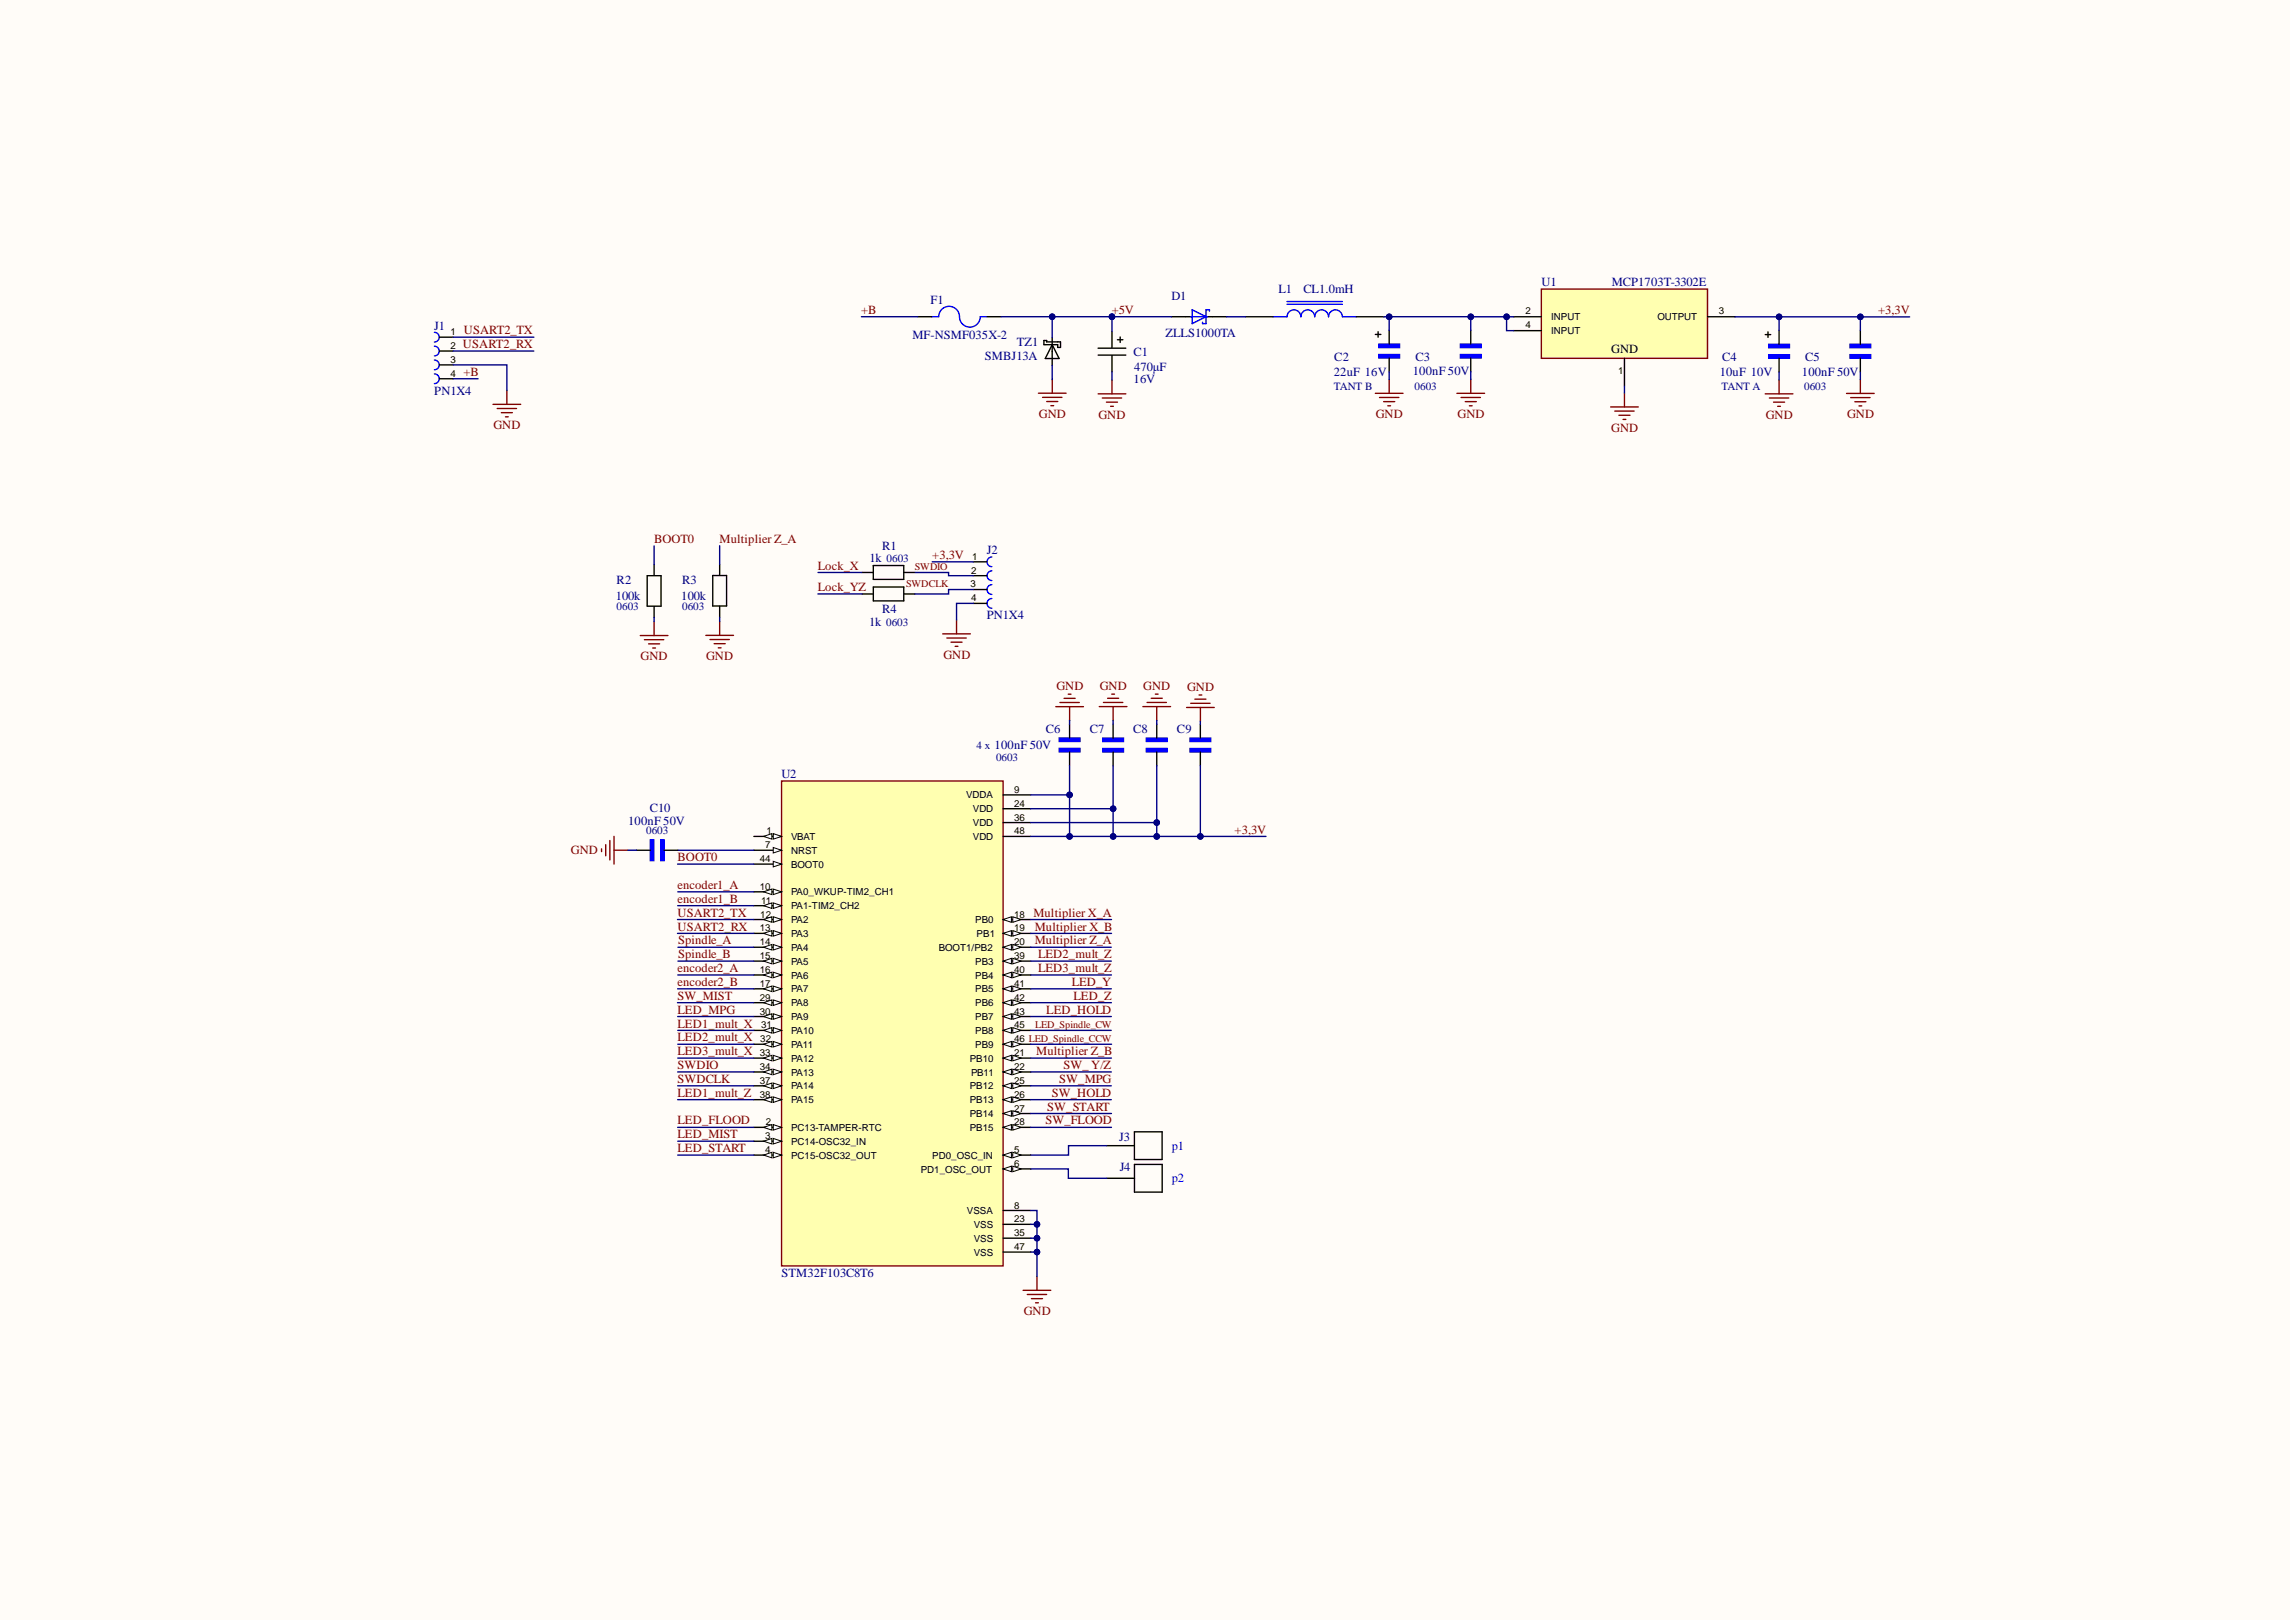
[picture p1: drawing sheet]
<svg xmlns="http://www.w3.org/2000/svg" width="420mm" height="297mm" viewBox="0 0 420 297" stroke-linecap="round" stroke-linejoin="round" font-family="sans-serif">
<defs><g id="words">
<g font-size="2.3" fill="#000080">
<text x="234.1" y="53.6">L1</text>
<text x="238.6" y="53.6">CL1.0mH</text>
<text x="282.2" y="52.4">U1</text>
<text x="295.1" y="52.3">MCP1703T-3302E</text>
<text x="170.4" y="55.6">F1</text>
<text x="214.5" y="54.9">D1</text>
<text x="79.5" y="60.3">J1</text>
<text x="167.1" y="62.1">MF-NSMF035X-2</text>
<text x="180.3" y="65.8">SMBJ13A</text>
<text x="186.2" y="63.3">TZ1</text>
<text x="207.5" y="65.2">C1</text>
<text x="213.4" y="61.6">ZLLS1000TA</text>
<text x="207.5" y="70.1">16V</text>
<text x="207.6" y="67.9">470μF</text>
<text x="244.2" y="68.8">22uF 16V</text>
<text x="244.3" y="66">C2</text>
<text x="258.7" y="68.7">100nF 50V</text>
<text x="259.2" y="66">C3</text>
<text x="314.8" y="68.8">10uF 10V</text>
<text x="315.3" y="66">C4</text>
<text x="329.9" y="68.8">100nF 50V</text>
<text x="330.5" y="66">C5</text>
<text x="79.5" y="72.3">PN1X4</text>
<text x="161.5" y="100.6">R1</text>
<text x="180.7" y="101.4">J2</text>
<text x="112.9" y="106.9">R2</text>
<text x="124.9" y="106.9">R3</text>
<text x="159.2" y="102.8">1k</text>
<text x="112.7" y="109.9">100k</text>
<text x="124.7" y="109.8">100k</text>
<text x="161.5" y="112.2">R4</text>
<text x="180.7" y="113.3">PN1X4</text>
<text x="159.1" y="114.5">1k</text>
<text x="191.5" y="134.1">C6</text>
<text x="199.5" y="134.1">C7</text>
<text x="207.4" y="134.1">C8</text>
<text x="215.5" y="134.1">C9</text>
<text x="143.1" y="142.4">U2</text>
<text x="119" y="148.7">C10</text>
<text x="115" y="150.9">100nF 50V</text>
<text x="204.9" y="208.8">J3</text>
<text x="205" y="214.3">J4</text>
<text x="143.1" y="233.7">STM32F103C8T6</text>
</g>
<g font-size="2.3" fill="#800000">
<text x="157.7" y="57.5">+B</text>
<text x="203.6" y="57.5">+5V</text>
<text x="343.8" y="57.5">+3,3V</text>
<text x="84.8" y="63.7">USART2_RX</text>
<text x="84.9" y="61.2">USART2_TX</text>
<text x="84.8" y="68.8">+B</text>
<text x="190.2" y="76.6">GND</text>
<text x="201.1" y="76.7">GND</text>
<text x="251.9" y="76.6">GND</text>
<text x="266.8" y="76.6">GND</text>
<text x="323.3" y="76.7">GND</text>
<text x="338.2" y="76.6">GND</text>
<text x="90.3" y="78.6">GND</text>
<text x="295" y="79">GND</text>
<text x="119.7" y="99.4">BOOT0</text>
<text x="131.7" y="99.4">Multiplier Z_A</text>
<text x="149.7" y="104.3">Lock_X</text>
<text x="170.7" y="102.3">+3,3V</text>
<text x="149.7" y="108.2">Lock_YZ</text>
<text x="117.3" y="120.9">GND</text>
<text x="129.3" y="120.9">GND</text>
<text x="172.7" y="120.6">GND</text>
<text x="193.4" y="126.3">GND</text>
<text x="201.4" y="126.3">GND</text>
<text x="209.3" y="126.3">GND</text>
<text x="217.3" y="126.4">GND</text>
<text x="226" y="152.6">+3,3V</text>
<text x="104.5" y="156.4">GND</text>
<text x="124" y="157.6">BOOT0</text>
<text x="124" y="162.7">encoder1_A</text>
<text x="124" y="165.2">encoder1_B</text>
<text x="124" y="167.8">USART2_TX</text>
<text x="189.2" y="167.8">Multiplier X_A</text>
<text x="124" y="170.3">USART2_RX</text>
<text x="124.1" y="172.8">Spindle_A</text>
<text x="189.4" y="170.3">Multiplier X_B</text>
<text x="189.4" y="172.8">Multiplier Z_A</text>
<text x="124" y="177.9">encoder2_A</text>
<text x="124.1" y="175.4">Spindle_B</text>
<text x="190" y="175.4">LED2_mult_Z</text>
<text x="190" y="177.9">LED3_mult_Z</text>
<text x="124" y="180.4">encoder2_B</text>
<text x="124" y="183">SW_MIST</text>
<text x="124" y="185.5">LED_MPG</text>
<text x="191.6" y="185.5">LED_HOLD</text>
<text x="196.2" y="180.4">LED_Y</text>
<text x="196.5" y="183">LED_Z</text>
<text x="124" y="188.1">LED1_mult_X</text>
<text x="124" y="190.6">LED2_mult_X</text>
<text x="124" y="195.7">SWDIO</text>
<text x="124" y="193.1">LED3_mult_X</text>
<text x="189.7" y="193.1">Multiplier Z_B</text>
<text x="194.7" y="195.7">SW_ Y/Z</text>
<text x="124" y="198.2">SWDCLK</text>
<text x="124" y="200.7">LED1_mult_Z</text>
<text x="191.7" y="203.3">SW_START</text>
<text x="192.6" y="200.7">SW_HOLD</text>
<text x="193.9" y="198.2">SW_MPG</text>
<text x="124" y="205.8">LED_FLOOD</text>
<text x="124" y="208.3">LED_MIST</text>
<text x="191.4" y="205.8">SW_FLOOD</text>
<text x="124" y="210.9">LED_START</text>
<text x="187.4" y="240.7">GND</text>
</g>
<text font-size="2.3" x="295" y="64.6">GND</text>
<g font-size="2.3" fill="#00f">
<text x="214.5" y="210.4">p1</text>
<text x="214.5" y="216.4">p2</text>
</g>
<g font-size="2" fill="#000080">
<text x="244.2" y="71.3">TANT B</text>
<text x="259" y="71.4">0603</text>
<text x="315.2" y="71.4">TANT A</text>
<text x="330.3" y="71.4">0603</text>
<text x="162.3" y="102.9">0603</text>
<text x="112.9" y="111.7">0603</text>
<text x="124.9" y="111.7">0603</text>
<text x="162.2" y="114.5">0603</text>
<text x="178.8" y="137.1">4 x 100nF 50V</text>
<text x="182.4" y="139.3">0603</text>
<text x="118.3" y="152.7">0603</text>
</g>
<g font-size="1.9" fill="#800000">
<text x="165.9" y="107.5">SWDCLK</text>
<text x="167.5" y="104.4">SWDIO</text>
<text x="189.5" y="188.2">LED_Spindle_CW</text>
</g>
<g font-size="1.8">
<text x="279.3" y="57.6">2</text>
<text x="284" y="58.6">INPUT</text>
<text x="303.4" y="58.6">OUTPUT</text>
<text x="314.7" y="57.6">3</text>
<text x="82.5" y="61.4">1</text>
<text x="82.5" y="63.9">2</text>
<text x="279.3" y="60.1">4</text>
<text x="284" y="61.1">INPUT</text>
<text x="82.5" y="66.4">3</text>
<text x="82.5" y="69">4</text>
<text x="296.3" y="68.5">1</text>
<text x="177.7" y="107.5">3</text>
<text x="177.8" y="105">2</text>
<text x="178" y="102.4">1</text>
<text x="177.8" y="110">4</text>
<text x="176.9" y="146.1">VDDA</text>
<text x="178.1" y="148.7">VDD</text>
<text x="185.6" y="145.1">9</text>
<text x="185.6" y="147.7">24</text>
<text x="140.1" y="155.3">7</text>
<text x="140.4" y="152.7">1</text>
<text x="144.8" y="153.7">VBAT</text>
<text x="178.1" y="151.2">VDD</text>
<text x="178.1" y="153.7">VDD</text>
<text x="185.6" y="150.2">36</text>
<text x="185.6" y="152.7">48</text>
<text x="139.1" y="157.8">44</text>
<text x="144.8" y="156.3">NRST</text>
<text x="144.8" y="158.8">BOOT0</text>
<text x="139.1" y="162.9">10</text>
<text x="139.2" y="167.9">12</text>
<text x="139.3" y="165.4">11</text>
<text x="144.8" y="163.9">PA0_WKUP-TIM2_CH1</text>
<text x="144.8" y="166.4">PA1-TIM2_CH2</text>
<text x="185.6" y="167.9">18</text>
<text x="139.1" y="170.5">13</text>
<text x="139.1" y="173">14</text>
<text x="144.8" y="169">PA2</text>
<text x="144.8" y="171.5">PA3</text>
<text x="178.5" y="169">PB0</text>
<text x="178.8" y="171.5">PB1</text>
<text x="185.6" y="170.5">19</text>
<text x="185.6" y="173">20</text>
<text x="139.1" y="175.5">15</text>
<text x="139.1" y="178.1">16</text>
<text x="144.8" y="174">PA4</text>
<text x="144.8" y="176.6">PA5</text>
<text x="144.8" y="179.1">PA6</text>
<text x="171.9" y="174">BOOT1/PB2</text>
<text x="178.5" y="176.6">PB3</text>
<text x="178.5" y="179.1">PB4</text>
<text x="185.6" y="175.5">39</text>
<text x="185.6" y="178.1">40</text>
<text x="139.1" y="180.6">17</text>
<text x="139.1" y="183.1">29</text>
<text x="139.1" y="185.7">30</text>
<text x="144.8" y="181.6">PA7</text>
<text x="144.8" y="184.2">PA8</text>
<text x="178.5" y="181.6">PB5</text>
<text x="178.5" y="184.2">PB6</text>
<text x="185.6" y="180.6">41</text>
<text x="185.6" y="183.1">42</text>
<text x="185.6" y="185.7">43</text>
<text x="139.2" y="190.8">32</text>
<text x="139.3" y="188.2">31</text>
<text x="144.8" y="186.7">PA9</text>
<text x="144.8" y="189.2">PA10</text>
<text x="144.8" y="191.8">PA11</text>
<text x="178.5" y="186.7">PB7</text>
<text x="178.5" y="189.2">PB8</text>
<text x="178.5" y="191.8">PB9</text>
<text x="185.6" y="188.2">45</text>
<text x="185.6" y="190.8">46 LED_Spindle_CCW</text>
<text x="139.1" y="193.3">33</text>
<text x="139.1" y="195.8">34</text>
<text x="144.8" y="194.3">PA12</text>
<text x="144.8" y="196.8">PA13</text>
<text x="177.5" y="194.3">PB10</text>
<text x="177.8" y="196.8">PB11</text>
<text x="185.6" y="193.3">21</text>
<text x="185.6" y="195.8">22</text>
<text x="139.1" y="198.4">37</text>
<text x="139.1" y="200.9">38</text>
<text x="144.8" y="199.4">PA14</text>
<text x="144.8" y="201.9">PA15</text>
<text x="177.5" y="199.4">PB12</text>
<text x="177.5" y="201.9">PB13</text>
<text x="185.6" y="198.4">25</text>
<text x="185.6" y="200.9">26</text>
<text x="185.6" y="203.4">27</text>
<text x="140.1" y="208.5">3</text>
<text x="140.2" y="206">2</text>
<text x="144.8" y="207">PC13-TAMPER-RTC</text>
<text x="144.8" y="209.5">PC14-OSC32_IN</text>
<text x="177.5" y="204.4">PB14</text>
<text x="177.5" y="207">PB15</text>
<text x="185.6" y="206">28</text>
<text x="140.1" y="211">4</text>
<text x="144.8" y="212.1">PC15-OSC32_OUT</text>
<text x="168.6" y="214.6">PD1_OSC_OUT</text>
<text x="170.7" y="212.1">PD0_OSC_IN</text>
<text x="185.6" y="211">5</text>
<text x="185.6" y="213.6">6</text>
<text x="185.6" y="221.2">8</text>
<text x="177" y="222.2">VSSA</text>
<text x="178.3" y="224.7">VSS</text>
<text x="178.3" y="227.3">VSS</text>
<text x="185.6" y="223.7">23</text>
<text x="185.6" y="226.3">35</text>
<text x="178.3" y="229.8">VSS</text>
<text x="185.6" y="228.8">47</text>
</g>
</g></defs>
<g fill="#fffcf8">
<path d="M0 0h419.2v296.5h-419.2z" fill-rule="evenodd"/>
<path d="M0 0h419.2v296.5h-419.2z" fill-rule="evenodd"/>
</g>
<path d="M143.1 142.9h40.5v88.8h-40.5z" fill-rule="evenodd" fill="#ffffb0"/>
<path d="M143.1 142.9h40.5v88.8h-40.5z" fill="none" stroke="#800000" stroke-width=".25"/>
<path d="M138 153.1h5.1" fill="none" stroke="#000" stroke-width=".25"/>
<path d="M141.6 152.6l1.5 .5-1.5 .5z" fill="#f8fcff"/>
<path d="M141.6 152.6l1.5 .5-1.5 .5z" fill="none" stroke="#000" stroke-width=".18"/>
<path d="M139.8 153.1l1.5-.5v1z" fill="#f8fcff"/>
<path d="M139.8 153.1l1.5-.5v1z" fill="none" stroke="#000" stroke-width=".18"/>
<path d="M138 155.6h5.1" fill="none" stroke="#000" stroke-width=".25"/>
<path d="M141.6 155.1l1.5 .5-1.5 .5z" fill="#f8fcff"/>
<path d="M141.6 155.1l1.5 .5-1.5 .5z" fill="none" stroke="#000" stroke-width=".18"/>
<path d="M138 158.1h5.1" fill="none" stroke="#000" stroke-width=".25"/>
<path d="M141.6 157.6l1.5 .5-1.5 .6z" fill="#f8fcff"/>
<path d="M141.6 157.6l1.5 .5-1.5 .6z" fill="none" stroke="#000" stroke-width=".18"/>
<path d="M138 163.2h5.1" fill="none" stroke="#000" stroke-width=".25"/>
<path d="M141.6 162.7l1.5 .5-1.5 .5z" fill="#f8fcff"/>
<path d="M141.6 162.7l1.5 .5-1.5 .5z" fill="none" stroke="#000" stroke-width=".18"/>
<path d="M139.8 163.2l1.5-.5v1z" fill="#f8fcff"/>
<path d="M139.8 163.2l1.5-.5v1z" fill="none" stroke="#000" stroke-width=".18"/>
<path d="M138 165.8h5.1" fill="none" stroke="#000" stroke-width=".25"/>
<path d="M141.6 165.2l1.5 .6-1.5 .5z" fill="#f8fcff"/>
<path d="M141.6 165.2l1.5 .6-1.5 .5z" fill="none" stroke="#000" stroke-width=".18"/>
<path d="M139.8 165.8l1.5-.6v1.1z" fill="#f8fcff"/>
<path d="M139.8 165.8l1.5-.6v1.1z" fill="none" stroke="#000" stroke-width=".18"/>
<path d="M138 168.3h5.1" fill="none" stroke="#000" stroke-width=".25"/>
<path d="M141.6 167.8l1.5 .5-1.5 .5z" fill="#f8fcff"/>
<path d="M141.6 167.8l1.5 .5-1.5 .5z" fill="none" stroke="#000" stroke-width=".18"/>
<path d="M139.8 168.3l1.5-.5v1z" fill="#f8fcff"/>
<path d="M139.8 168.3l1.5-.5v1z" fill="none" stroke="#000" stroke-width=".18"/>
<path d="M138 170.8h5.1" fill="none" stroke="#000" stroke-width=".25"/>
<path d="M141.6 170.3l1.5 .5-1.5 .5z" fill="#f8fcff"/>
<path d="M141.6 170.3l1.5 .5-1.5 .5z" fill="none" stroke="#000" stroke-width=".18"/>
<path d="M139.8 170.8l1.5-.5v1z" fill="#f8fcff"/>
<path d="M139.8 170.8l1.5-.5v1z" fill="none" stroke="#000" stroke-width=".18"/>
<path d="M138 173.4h5.1" fill="none" stroke="#000" stroke-width=".25"/>
<path d="M141.6 172.9l1.5 .5-1.5 .5z" fill="#f8fcff"/>
<path d="M141.6 172.9l1.5 .5-1.5 .5z" fill="none" stroke="#000" stroke-width=".18"/>
<path d="M139.8 173.4l1.5-.5v1z" fill="#f8fcff"/>
<path d="M139.8 173.4l1.5-.5v1z" fill="none" stroke="#000" stroke-width=".18"/>
<path d="M138 175.9h5.1" fill="none" stroke="#000" stroke-width=".25"/>
<path d="M141.6 175.4l1.5 .5-1.5 .5z" fill="#f8fcff"/>
<path d="M141.6 175.4l1.5 .5-1.5 .5z" fill="none" stroke="#000" stroke-width=".18"/>
<path d="M139.8 175.9l1.5-.5v1z" fill="#f8fcff"/>
<path d="M139.8 175.9l1.5-.5v1z" fill="none" stroke="#000" stroke-width=".18"/>
<path d="M138 178.4h5.1" fill="none" stroke="#000" stroke-width=".25"/>
<path d="M141.6 177.9l1.5 .5-1.5 .5z" fill="#f8fcff"/>
<path d="M141.6 177.9l1.5 .5-1.5 .5z" fill="none" stroke="#000" stroke-width=".18"/>
<path d="M139.8 178.4l1.5-.5v1z" fill="#f8fcff"/>
<path d="M139.8 178.4l1.5-.5v1z" fill="none" stroke="#000" stroke-width=".18"/>
<path d="M138 181h5.1" fill="none" stroke="#000" stroke-width=".25"/>
<path d="M141.6 180.5l1.5 .5-1.5 .5z" fill="#f8fcff"/>
<path d="M141.6 180.5l1.5 .5-1.5 .5z" fill="none" stroke="#000" stroke-width=".18"/>
<path d="M139.8 181l1.5-.5v1z" fill="#f8fcff"/>
<path d="M139.8 181l1.5-.5v1z" fill="none" stroke="#000" stroke-width=".18"/>
<path d="M138 183.5h5.1" fill="none" stroke="#000" stroke-width=".25"/>
<path d="M141.6 183l1.5 .5-1.5 .5z" fill="#f8fcff"/>
<path d="M141.6 183l1.5 .5-1.5 .5z" fill="none" stroke="#000" stroke-width=".18"/>
<path d="M139.8 183.5l1.5-.5v1z" fill="#f8fcff"/>
<path d="M139.8 183.5l1.5-.5v1z" fill="none" stroke="#000" stroke-width=".18"/>
<path d="M138 186h5.1" fill="none" stroke="#000" stroke-width=".25"/>
<path d="M141.6 185.5l1.5 .5-1.5 .6z" fill="#f8fcff"/>
<path d="M141.6 185.5l1.5 .5-1.5 .6z" fill="none" stroke="#000" stroke-width=".18"/>
<path d="M139.8 186l1.5-.5v1.1z" fill="#f8fcff"/>
<path d="M139.8 186l1.5-.5v1.1z" fill="none" stroke="#000" stroke-width=".18"/>
<path d="M138 188.6h5.1" fill="none" stroke="#000" stroke-width=".25"/>
<path d="M141.6 188.1l1.5 .5-1.5 .5z" fill="#f8fcff"/>
<path d="M141.6 188.1l1.5 .5-1.5 .5z" fill="none" stroke="#000" stroke-width=".18"/>
<path d="M139.8 188.6l1.5-.5v1z" fill="#f8fcff"/>
<path d="M139.8 188.6l1.5-.5v1z" fill="none" stroke="#000" stroke-width=".18"/>
<path d="M138 191.1h5.1" fill="none" stroke="#000" stroke-width=".25"/>
<path d="M141.6 190.6l1.5 .5-1.5 .5z" fill="#f8fcff"/>
<path d="M141.6 190.6l1.5 .5-1.5 .5z" fill="none" stroke="#000" stroke-width=".18"/>
<path d="M139.8 191.1l1.5-.5v1z" fill="#f8fcff"/>
<path d="M139.8 191.1l1.5-.5v1z" fill="none" stroke="#000" stroke-width=".18"/>
<path d="M138 193.7h5.1" fill="none" stroke="#000" stroke-width=".25"/>
<path d="M141.6 193.1l1.5 .6-1.5 .5z" fill="#f8fcff"/>
<path d="M141.6 193.1l1.5 .6-1.5 .5z" fill="none" stroke="#000" stroke-width=".18"/>
<path d="M139.8 193.7l1.5-.6v1.1z" fill="#f8fcff"/>
<path d="M139.8 193.7l1.5-.6v1.1z" fill="none" stroke="#000" stroke-width=".18"/>
<path d="M138 196.2h5.1" fill="none" stroke="#000" stroke-width=".25"/>
<path d="M141.6 195.7l1.5 .5-1.5 .5z" fill="#f8fcff"/>
<path d="M141.6 195.7l1.5 .5-1.5 .5z" fill="none" stroke="#000" stroke-width=".18"/>
<path d="M139.8 196.2l1.5-.5v1z" fill="#f8fcff"/>
<path d="M139.8 196.2l1.5-.5v1z" fill="none" stroke="#000" stroke-width=".18"/>
<path d="M138 198.7h5.1" fill="none" stroke="#000" stroke-width=".25"/>
<path d="M141.6 198.2l1.5 .5-1.5 .5z" fill="#f8fcff"/>
<path d="M141.6 198.2l1.5 .5-1.5 .5z" fill="none" stroke="#000" stroke-width=".18"/>
<path d="M139.8 198.7l1.5-.5v1z" fill="#f8fcff"/>
<path d="M139.8 198.7l1.5-.5v1z" fill="none" stroke="#000" stroke-width=".18"/>
<path d="M138 201.3h5.1" fill="none" stroke="#000" stroke-width=".25"/>
<path d="M141.6 200.8l1.5 .5-1.5 .5z" fill="#f8fcff"/>
<path d="M141.6 200.8l1.5 .5-1.5 .5z" fill="none" stroke="#000" stroke-width=".18"/>
<path d="M139.8 201.3l1.5-.5v1z" fill="#f8fcff"/>
<path d="M139.8 201.3l1.5-.5v1z" fill="none" stroke="#000" stroke-width=".18"/>
<path d="M138 206.3h5.1" fill="none" stroke="#000" stroke-width=".25"/>
<path d="M141.6 205.8l1.5 .5-1.5 .5z" fill="#f8fcff"/>
<path d="M141.6 205.8l1.5 .5-1.5 .5z" fill="none" stroke="#000" stroke-width=".18"/>
<path d="M139.8 206.3l1.5-.5v1z" fill="#f8fcff"/>
<path d="M139.8 206.3l1.5-.5v1z" fill="none" stroke="#000" stroke-width=".18"/>
<path d="M138 208.9h5.1" fill="none" stroke="#000" stroke-width=".25"/>
<path d="M141.6 208.4l1.5 .5-1.5 .5z" fill="#f8fcff"/>
<path d="M141.6 208.4l1.5 .5-1.5 .5z" fill="none" stroke="#000" stroke-width=".18"/>
<path d="M139.8 208.9l1.5-.5v1z" fill="#f8fcff"/>
<path d="M139.8 208.9l1.5-.5v1z" fill="none" stroke="#000" stroke-width=".18"/>
<path d="M138 211.4h5.1" fill="none" stroke="#000" stroke-width=".25"/>
<path d="M141.6 210.9l1.5 .5-1.5 .5z" fill="#f8fcff"/>
<path d="M141.6 210.9l1.5 .5-1.5 .5z" fill="none" stroke="#000" stroke-width=".18"/>
<path d="M139.8 211.4l1.5-.5v1z" fill="#f8fcff"/>
<path d="M139.8 211.4l1.5-.5v1z" fill="none" stroke="#000" stroke-width=".18"/>
<path d="M183.6 145.5h5.1M183.6 148h5.1M183.6 150.5h5.1M183.6 153.1h5.1M183.6 168.3h5.1" fill="none" stroke="#000" stroke-width=".25"/>
<path d="M183.6 168.3l1.6-.5v1z" fill="#f8fcff"/>
<path d="M183.6 168.3l1.6-.5v1z" fill="none" stroke="#000" stroke-width=".18"/>
<path d="M185.4 167.8l1.5 .5-1.5 .5z" fill="#f8fcff"/>
<path d="M185.4 167.8l1.5 .5-1.5 .5z" fill="none" stroke="#000" stroke-width=".18"/>
<path d="M183.6 170.8h5.1" fill="none" stroke="#000" stroke-width=".25"/>
<path d="M183.6 170.8l1.6-.5v1z" fill="#f8fcff"/>
<path d="M183.6 170.8l1.6-.5v1z" fill="none" stroke="#000" stroke-width=".18"/>
<path d="M185.4 170.3l1.5 .5-1.5 .5z" fill="#f8fcff"/>
<path d="M185.4 170.3l1.5 .5-1.5 .5z" fill="none" stroke="#000" stroke-width=".18"/>
<path d="M183.6 173.4h5.1" fill="none" stroke="#000" stroke-width=".25"/>
<path d="M183.6 173.4l1.6-.5v1z" fill="#f8fcff"/>
<path d="M183.6 173.4l1.6-.5v1z" fill="none" stroke="#000" stroke-width=".18"/>
<path d="M185.4 172.9l1.5 .5-1.5 .5z" fill="#f8fcff"/>
<path d="M185.4 172.9l1.5 .5-1.5 .5z" fill="none" stroke="#000" stroke-width=".18"/>
<path d="M183.6 175.9h5.1" fill="none" stroke="#000" stroke-width=".25"/>
<path d="M183.6 175.9l1.6-.5v1z" fill="#f8fcff"/>
<path d="M183.6 175.9l1.6-.5v1z" fill="none" stroke="#000" stroke-width=".18"/>
<path d="M185.4 175.4l1.5 .5-1.5 .5z" fill="#f8fcff"/>
<path d="M185.4 175.4l1.5 .5-1.5 .5z" fill="none" stroke="#000" stroke-width=".18"/>
<path d="M183.6 178.4h5.1" fill="none" stroke="#000" stroke-width=".25"/>
<path d="M183.6 178.4l1.6-.5v1z" fill="#f8fcff"/>
<path d="M183.6 178.4l1.6-.5v1z" fill="none" stroke="#000" stroke-width=".18"/>
<path d="M185.4 177.9l1.5 .5-1.5 .5z" fill="#f8fcff"/>
<path d="M185.4 177.9l1.5 .5-1.5 .5z" fill="none" stroke="#000" stroke-width=".18"/>
<path d="M183.6 181h5.1" fill="none" stroke="#000" stroke-width=".25"/>
<path d="M183.6 181l1.6-.5v1z" fill="#f8fcff"/>
<path d="M183.6 181l1.6-.5v1z" fill="none" stroke="#000" stroke-width=".18"/>
<path d="M185.4 180.5l1.5 .5-1.5 .5z" fill="#f8fcff"/>
<path d="M185.4 180.5l1.5 .5-1.5 .5z" fill="none" stroke="#000" stroke-width=".18"/>
<path d="M183.6 183.5h5.1" fill="none" stroke="#000" stroke-width=".25"/>
<path d="M183.6 183.5l1.6-.5v1z" fill="#f8fcff"/>
<path d="M183.6 183.5l1.6-.5v1z" fill="none" stroke="#000" stroke-width=".18"/>
<path d="M185.4 183l1.5 .5-1.5 .5z" fill="#f8fcff"/>
<path d="M185.4 183l1.5 .5-1.5 .5z" fill="none" stroke="#000" stroke-width=".18"/>
<path d="M183.6 186h5.1" fill="none" stroke="#000" stroke-width=".25"/>
<path d="M183.6 186l1.6-.5v1.1z" fill="#f8fcff"/>
<path d="M183.6 186l1.6-.5v1.1z" fill="none" stroke="#000" stroke-width=".18"/>
<path d="M185.4 185.5l1.5 .5-1.5 .6z" fill="#f8fcff"/>
<path d="M185.4 185.5l1.5 .5-1.5 .6z" fill="none" stroke="#000" stroke-width=".18"/>
<path d="M183.6 188.6h5.1" fill="none" stroke="#000" stroke-width=".25"/>
<path d="M183.6 188.6l1.6-.5v1z" fill="#f8fcff"/>
<path d="M183.6 188.6l1.6-.5v1z" fill="none" stroke="#000" stroke-width=".18"/>
<path d="M185.4 188.1l1.5 .5-1.5 .5z" fill="#f8fcff"/>
<path d="M185.4 188.1l1.5 .5-1.5 .5z" fill="none" stroke="#000" stroke-width=".18"/>
<path d="M183.6 191.1h5.1" fill="none" stroke="#000" stroke-width=".25"/>
<path d="M183.6 191.1l1.6-.5v1z" fill="#f8fcff"/>
<path d="M183.6 191.1l1.6-.5v1z" fill="none" stroke="#000" stroke-width=".18"/>
<path d="M185.4 190.6l1.5 .5-1.5 .5z" fill="#f8fcff"/>
<path d="M185.4 190.6l1.5 .5-1.5 .5z" fill="none" stroke="#000" stroke-width=".18"/>
<path d="M183.6 193.7h5.1" fill="none" stroke="#000" stroke-width=".25"/>
<path d="M183.6 193.7l1.6-.6v1.1z" fill="#f8fcff"/>
<path d="M183.6 193.7l1.6-.6v1.1z" fill="none" stroke="#000" stroke-width=".18"/>
<path d="M185.4 193.1l1.5 .6-1.5 .5z" fill="#f8fcff"/>
<path d="M185.4 193.1l1.5 .6-1.5 .5z" fill="none" stroke="#000" stroke-width=".18"/>
<path d="M183.6 196.2h5.1" fill="none" stroke="#000" stroke-width=".25"/>
<path d="M183.6 196.2l1.6-.5v1z" fill="#f8fcff"/>
<path d="M183.6 196.2l1.6-.5v1z" fill="none" stroke="#000" stroke-width=".18"/>
<path d="M185.4 195.7l1.5 .5-1.5 .5z" fill="#f8fcff"/>
<path d="M185.4 195.7l1.5 .5-1.5 .5z" fill="none" stroke="#000" stroke-width=".18"/>
<path d="M183.6 198.7h5.1" fill="none" stroke="#000" stroke-width=".25"/>
<path d="M183.6 198.7l1.6-.5v1z" fill="#f8fcff"/>
<path d="M183.6 198.7l1.6-.5v1z" fill="none" stroke="#000" stroke-width=".18"/>
<path d="M185.4 198.2l1.5 .5-1.5 .5z" fill="#f8fcff"/>
<path d="M185.4 198.2l1.5 .5-1.5 .5z" fill="none" stroke="#000" stroke-width=".18"/>
<path d="M183.6 201.3h5.1" fill="none" stroke="#000" stroke-width=".25"/>
<path d="M183.6 201.3l1.6-.5v1z" fill="#f8fcff"/>
<path d="M183.6 201.3l1.6-.5v1z" fill="none" stroke="#000" stroke-width=".18"/>
<path d="M185.4 200.8l1.5 .5-1.5 .5z" fill="#f8fcff"/>
<path d="M185.4 200.8l1.5 .5-1.5 .5z" fill="none" stroke="#000" stroke-width=".18"/>
<path d="M183.6 203.8h5.1" fill="none" stroke="#000" stroke-width=".25"/>
<path d="M183.6 203.8l1.6-.5v1z" fill="#f8fcff"/>
<path d="M183.6 203.8l1.6-.5v1z" fill="none" stroke="#000" stroke-width=".18"/>
<path d="M185.4 203.3l1.5 .5-1.5 .5z" fill="#f8fcff"/>
<path d="M185.4 203.3l1.5 .5-1.5 .5z" fill="none" stroke="#000" stroke-width=".18"/>
<path d="M183.6 206.3h5.1" fill="none" stroke="#000" stroke-width=".25"/>
<path d="M183.6 206.3l1.6-.5v1z" fill="#f8fcff"/>
<path d="M183.6 206.3l1.6-.5v1z" fill="none" stroke="#000" stroke-width=".18"/>
<path d="M185.4 205.8l1.5 .5-1.5 .5z" fill="#f8fcff"/>
<path d="M185.4 205.8l1.5 .5-1.5 .5z" fill="none" stroke="#000" stroke-width=".18"/>
<path d="M183.6 211.4h5.1" fill="none" stroke="#000" stroke-width=".25"/>
<path d="M183.6 211.4l1.6-.5v1z" fill="#f8fcff"/>
<path d="M183.6 211.4l1.6-.5v1z" fill="none" stroke="#000" stroke-width=".18"/>
<path d="M185.4 210.9l1.5 .5-1.5 .5z" fill="#f8fcff"/>
<path d="M185.4 210.9l1.5 .5-1.5 .5z" fill="none" stroke="#000" stroke-width=".18"/>
<path d="M183.6 213.9h5.1" fill="none" stroke="#000" stroke-width=".25"/>
<path d="M183.6 213.9l1.6-.5v1z" fill="#f8fcff"/>
<path d="M183.6 213.9l1.6-.5v1z" fill="none" stroke="#000" stroke-width=".18"/>
<path d="M185.4 213.4l1.5 .5-1.5 .5z" fill="#f8fcff"/>
<path d="M185.4 213.4l1.5 .5-1.5 .5z" fill="none" stroke="#000" stroke-width=".18"/>
<path d="M183.6 221.5h5.1M183.6 224.1h5.1M183.6 226.6h5.1M183.6 229.1h5.1" fill="none" stroke="#000" stroke-width=".25"/>
<path d="M193.9 135.1h3.8v.6h-3.8z" fill-rule="evenodd" fill="#00f"/>
<path d="M193.9 135.1h3.8v.6h-3.8z" fill="none" stroke="#00f" stroke-width=".25"/>
<path d="M193.9 137h3.8v.6h-3.8z" fill-rule="evenodd" fill="#00f"/>
<path d="M193.9 137h3.8v.6h-3.8z" fill="none" stroke="#00f" stroke-width=".25"/>
<path d="M195.8 132.5v2.6M195.8 137.6v2.5" fill="none" stroke="#000" stroke-width=".25"/>
<path d="M201.9 135.1h3.8v.6h-3.8z" fill-rule="evenodd" fill="#00f"/>
<path d="M201.9 135.1h3.8v.6h-3.8z" fill="none" stroke="#00f" stroke-width=".25"/>
<path d="M201.9 137h3.8v.6h-3.8z" fill-rule="evenodd" fill="#00f"/>
<path d="M201.9 137h3.8v.6h-3.8z" fill="none" stroke="#00f" stroke-width=".25"/>
<path d="M203.8 132.6v2.5M203.8 137.6v2.6" fill="none" stroke="#000" stroke-width=".25"/>
<path d="M209.9 135.1h3.8v.6h-3.8z" fill-rule="evenodd" fill="#00f"/>
<path d="M209.9 135.1h3.8v.6h-3.8z" fill="none" stroke="#00f" stroke-width=".25"/>
<path d="M209.9 137h3.8v.6h-3.8z" fill-rule="evenodd" fill="#00f"/>
<path d="M209.9 137h3.8v.6h-3.8z" fill="none" stroke="#00f" stroke-width=".25"/>
<path d="M211.8 132.5v2.6M211.8 137.6v2.6" fill="none" stroke="#000" stroke-width=".25"/>
<path d="M217.9 135.1h3.8v.6h-3.8z" fill-rule="evenodd" fill="#00f"/>
<path d="M217.9 135.1h3.8v.6h-3.8z" fill="none" stroke="#00f" stroke-width=".25"/>
<path d="M217.9 137h3.8v.6h-3.8z" fill-rule="evenodd" fill="#00f"/>
<path d="M217.9 137h3.8v.6h-3.8z" fill="none" stroke="#00f" stroke-width=".25"/>
<path d="M219.8 132.6v2.5M219.8 137.6v2.6" fill="none" stroke="#000" stroke-width=".25"/>
<g fill="none" stroke="#800000" stroke-width=".25">
<path d="M193.3 129.3h5.1M194.1 128.6h3.5M194.8 127.8h2M195.6 127h.5M195.8 129.3v2.6M201.3 129.3h5M202 128.6h3.6M202.8 127.8h2M203.5 127h.5M203.8 129.3v2.6M209.2 129.3h5.1M210 128.6h3.6"/>
<path d="M210.8 127.8h2M211.5 127h.5M211.8 129.3v2.6M217.2 129.5h5.1M218 128.7h3.5M218.8 128h2M219.5 127.2h.5M219.8 129.5v2.5"/>
</g>
<path d="M121 153.7h.6v3.8h-.6z" fill-rule="evenodd" fill="#00f"/>
<path d="M121 153.7h.6v3.8h-.6z" fill="none" stroke="#00f" stroke-width=".25"/>
<path d="M119.1 153.7h.6v3.8h-.6z" fill-rule="evenodd" fill="#00f"/>
<path d="M79.5 60.8a.89 .89 0 0 1 .9 .9 .89 .89 0 0 1-.9 .9M79.5 63.4a.89 .89 0 0 1 .9 .8 .89 .89 0 0 1-.9 .9M79.5 65.9a.89 .89 0 0 1 .9 .9 .89 .89 0 0 1-.9 .9M79.5 68.4a.89 .89 0 0 1 .9 .9 .89 .89 0 0 1-.9 .9M181.6 101.9a.89 .89 0 0 0-.9 .9 .89 .89 0 0 0 .9 .9M181.6 104.5a.89 .89 0 0 0-.9 .9 .89 .89 0 0 0 .9 .8M181.6 107a.89 .89 0 0 0-.9 .9 .89 .89 0 0 0 .9 .9M181.6 109.5a.89 .89 0 0 0-.9 .9 .89 .89 0 0 0 .9 .9M119.1 153.7h.6v3.8h-.6z" fill="none" stroke="#00f" stroke-width=".25"/>
<g fill="none" stroke="#000" stroke-width=".25">
<path d="M80.4 61.7h2.6M80.4 64.2h2.6M80.4 66.8h2.6M80.4 69.3h2.6M191.1 62.3h.5v.3h2.6v1h-.5v-.5h-2.6zM192.6 63.1l1.3 2.5h-2.5zM192.6 61.8v5.1M178.2 102.8h2.5M178.2 105.4h2.5M178.2 107.9h2.5M178.2 110.4h2.5M116.5 155.6h2.6"/>
<path d="M121.6 155.6h2.5"/>
</g>
<g fill="none" stroke="#800000" stroke-width=".25">
<path d="M90.3 74h5M91 74.8h3.6M91.8 75.5h2M92.5 76.3h.5M92.8 71.5v2.5M190.1 72h5.1M190.9 72.7h3.5M191.6 73.5h2.1M192.4 74.2h.5M192.6 69.4v2.6M172.6 116h5.1M173.4 116.8h3.5"/>
<path d="M174.1 117.5h2M174.9 118.3h.5M175.1 113.5v2.5M110.1 155.4v.5M110.9 154.6v2M111.7 153.8v3.6M112.4 153.1v5M112.4 155.6h2.6M187.3 236.2h5.1M188.1 236.9h3.5M188.8 237.7h2.1M189.6 238.4h.5"/>
<path d="M189.8 233.6v2.6"/>
</g>
<path d="M252.4 64.9h3.8v.6h-3.8z" fill-rule="evenodd" fill="#00f"/>
<path d="M252.4 64.9h3.8v.6h-3.8z" fill="none" stroke="#00f" stroke-width=".25"/>
<path d="M252.4 63h3.8v.6h-3.8z" fill-rule="evenodd" fill="#00f"/>
<path d="M233.1 58h2.5a1.27 1.27 0 0 1 1.3-1.3 1.27 1.27 0 0 1 1.3 1.3 1.27 1.27 0 0 1 1.2-1.3 1.27 1.27 0 0 1 1.3 1.3 1.27 1.27 0 0 1 1.3-1.3 1.27 1.27 0 0 1 1.2 1.3 1.27 1.27 0 0 1 1.3-1.3 1.27 1.27 0 0 1 1.3 1.3h2.5M235.6 55.7h10.2M235.6 55.2h10.2M252.4 63h3.8v.6h-3.8z" fill="none" stroke="#00f" stroke-width=".25"/>
<path d="M228 58h5.1M248.3 58h5.1M251.8 61.2h1M252.3 60.7v1M254.3 60.4v2.6M254.3 65.5v2.6" fill="none" stroke="#000" stroke-width=".25"/>
<path d="M251.8 72h5.1M252.6 72.7h3.5M253.3 73.5h2M254.1 74.3h.5M254.3 69.4v2.6M294.9 74.5h5M295.6 75.2h3.6M296.4 76h2M297.2 76.8h.5M297.4 71.9v2.6" fill="none" stroke="#800000" stroke-width=".25"/>
<path d="M267.4 63h3.8v.6h-3.8z" fill-rule="evenodd" fill="#00f"/>
<path d="M267.4 63h3.8v.6h-3.8z" fill="none" stroke="#00f" stroke-width=".25"/>
<path d="M267.4 64.9h3.8v.6h-3.8z" fill-rule="evenodd" fill="#00f"/>
<path d="M267.4 64.9h3.8v.6h-3.8z" fill="none" stroke="#00f" stroke-width=".25"/>
<path d="M269.3 60.4v2.6M269.3 65.5v2.6" fill="none" stroke="#000" stroke-width=".25"/>
<path d="M266.7 72h5.1M267.5 72.7h3.5M268.3 73.5h2M269 74.3h.5M269.3 69.4v2.6" fill="none" stroke="#800000" stroke-width=".25"/>
<path d="M323.8 64.9h3.8v.7h-3.8z" fill-rule="evenodd" fill="#00f"/>
<path d="M323.8 64.9h3.8v.7h-3.8z" fill="none" stroke="#00f" stroke-width=".25"/>
<path d="M323.8 63h3.8v.6h-3.8z" fill-rule="evenodd" fill="#00f"/>
<path d="M323.8 63h3.8v.6h-3.8z" fill="none" stroke="#00f" stroke-width=".25"/>
<path d="M323.2 61.2h1M323.7 60.7v1M325.7 60.5v2.5M325.7 65.6v2.5" fill="none" stroke="#000" stroke-width=".25"/>
<path d="M323.2 72.1h5M323.9 72.8h3.6M324.7 73.6h2M325.5 74.4h.5M325.7 69.5v2.6" fill="none" stroke="#800000" stroke-width=".25"/>
<path d="M338.7 63h3.8v.6h-3.8z" fill-rule="evenodd" fill="#00f"/>
<path d="M338.7 63h3.8v.6h-3.8z" fill="none" stroke="#00f" stroke-width=".25"/>
<path d="M338.7 64.9h3.8v.6h-3.8z" fill-rule="evenodd" fill="#00f"/>
<path d="M338.7 64.9h3.8v.6h-3.8z" fill="none" stroke="#00f" stroke-width=".25"/>
<path d="M340.6 60.5v2.5M340.6 65.5v2.6" fill="none" stroke="#000" stroke-width=".25"/>
<path d="M338.1 72h5M338.8 72.8h3.6M339.6 73.5h2M340.3 74.3h.6M340.6 69.5v2.5" fill="none" stroke="#800000" stroke-width=".25"/>
<path d="M282.2 52.9h30.4v12.7h-30.4z" fill-rule="evenodd" fill="#ffffb0"/>
<g fill="none" stroke="#800000" stroke-width=".25">
<path d="M282.2 52.9h30.4v12.7h-30.4zM201 72.1h5.1M201.8 72.8h3.6M202.6 73.6h2M203.3 74.4h.5M203.6 69.5v2.6M117.2 116.3h5.1M118 117.1h3.5M118.7 117.8h2.1M119.5 118.6h.5M119.8 113.8v2.5M129.2 116.3h5.1"/>
<path d="M130 117h3.5M130.7 117.8h2.1M131.5 118.6h.5M131.8 113.7v2.6"/>
</g>
<g fill="none" stroke="#000" stroke-width=".25">
<path d="M168.1 58h2.5M180.7 58h2.6M214.5 58h3.8M220.8 58h3.8M277.1 58h5.1M312.6 58h5.1M201 63.7h5.1M201 65h5.1M203.6 60.7v3M203.6 65v3M204.6 62.2h1M205.1 61.7v1"/>
<path d="M277.1 60.5h5.1M297.4 65.6v5.1M118.5 105.4h2.5v5.5h-2.5zM119.8 103.3v2M119.8 111v2M130.5 105.3h2.5v5.6h-2.5zM131.8 103.3v2M131.8 111v2"/>
</g>
<path d="M170.6 58h1.3a1.9 1.9 0 0 1 1.9-1.9 1.9 1.9 0 0 1 1.9 1.9 1.9 1.9 0 0 0 1.9 1.9 1.9 1.9 0 0 0 1.9-1.9h1.2M218 58h3M218.3 56.7l2.5 1.3-2.5 1.2zM221.4 57v-.3h-.6v2.5h-.6v-.2" fill="none" stroke="#00f" stroke-width=".25"/>
<circle cx="203.6" cy="58" r=".51" fill="#000080"/>
<circle cx="203.6" cy="58" r=".51" fill="none" stroke="#000080" stroke-width=".18"/>
<path d="M157.8 104.8h2M157.8 108.7h2M159.9 103.5h5.6v2.5h-5.6zM159.9 107.4h5.6v2.6h-5.6zM165.5 104.8h2M165.5 108.7h2M202.6 209.7h5.1M202.6 215.6h5.1M207.7 207.1h5.1v5.1h-5.1zM207.7 213.1h5.1v5.1h-5.1z" fill="none" stroke="#000" stroke-width=".25"/>
<g fill="none" stroke="#000080" stroke-width=".25">
<path d="M157.7 58h10.4M183.3 58h9.3M83 66.8h9.8v4.7M83 69.3h4.5M83 64.2h14.7M83 61.7h14.7M119.8 113v.8M131.8 113v.7M149.7 108.7h8.1M149.8 104.8h8M167.5 104.8h6.2v.6h4.5M170.7 102.8h7.5"/>
<path d="M178.2 107.9h-4.5v.8h-6.2M178.2 110.4h-3.1v3.1M115 155.6h1.5M124 158.1h14M124.1 155.6h13.9M124 170.8h14M124 168.3h14M124.1 165.8h13.9M124.1 178.4h13.9M124.1 163.2h13.9M124.1 175.9h13.9M124.1 173.4h13.9"/>
<path d="M124 183.5h14M124.1 196.2h13.9M124.1 181h13.9M124.1 186h13.9M124.1 198.7h13.9M124.1 193.7h13.9M124.1 191.1h13.9M124.1 188.6h13.9M124.1 206.3h13.9M124.1 201.3h13.9M124.1 211.4h13.9M124.1 208.9h13.9"/>
<path d="M188.7 213.9h6.9v1.7h7"/>
</g>
<circle cx="192.6" cy="58" r=".51" fill="#000080"/>
<circle cx="192.6" cy="58" r=".51" fill="none" stroke="#000080" stroke-width=".18"/>
<path d="M188.7 229.1h1.1v4.5" fill="none" stroke="#000080" stroke-width=".25"/>
<circle cx="189.9" cy="229.1" r=".51" fill="#000080"/>
<circle cx="189.9" cy="229.1" r=".51" fill="none" stroke="#000080" stroke-width=".18"/>
<path d="M189.8 224.1v2.5h-1.1" fill="none" stroke="#000080" stroke-width=".25"/>
<circle cx="189.9" cy="226.6" r=".51" fill="#000080"/>
<circle cx="189.9" cy="226.6" r=".51" fill="none" stroke="#000080" stroke-width=".18"/>
<circle cx="189.9" cy="224.1" r=".51" fill="#000080"/>
<circle cx="189.9" cy="224.1" r=".51" fill="none" stroke="#000080" stroke-width=".18"/>
<path d="M188.7 221.5h1.1v2.6h-1.1" fill="none" stroke="#000080" stroke-width=".25"/>
<circle cx="189.9" cy="224.1" r=".51" fill="#000080"/>
<circle cx="189.9" cy="224.1" r=".51" fill="none" stroke="#000080" stroke-width=".18"/>
<g fill="none" stroke="#000080" stroke-width=".25">
<path d="M188.7 153.1h7.1M188.7 175.9h14.8M188.7 178.4h14.8M188.7 173.4h14.7M188.7 170.8h14.8M188.7 168.3h14.8M188.7 198.7h14.8M188.7 196.2h14.8M188.7 193.7h14.8M188.7 191.1h14.8M188.7 188.6h14.7M188.7 186h14.8"/>
<path d="M188.7 183.5h14.8M188.7 181h14.8M188.7 206.3h14.8M188.7 203.8h14.8M188.7 201.3h14.8M202.6 209.7h-7v1.7h-6.9"/>
</g>
<circle cx="195.8" cy="153.1" r=".51" fill="#000080"/>
<circle cx="195.8" cy="153.1" r=".51" fill="none" stroke="#000080" stroke-width=".18"/>
<path d="M211.8 140.2v10.3h-23.1" fill="none" stroke="#000080" stroke-width=".25"/>
<circle cx="211.8" cy="150.5" r=".51" fill="#000080"/>
<circle cx="211.8" cy="150.5" r=".51" fill="none" stroke="#000080" stroke-width=".18"/>
<path d="M203.8 140.2v7.8h-15.1" fill="none" stroke="#000080" stroke-width=".25"/>
<circle cx="203.8" cy="148" r=".51" fill="#000080"/>
<circle cx="203.8" cy="148" r=".51" fill="none" stroke="#000080" stroke-width=".18"/>
<path d="M195.8 140.1v5.4h-7.1" fill="none" stroke="#000080" stroke-width=".25"/>
<circle cx="195.8" cy="145.5" r=".51" fill="#000080"/>
<circle cx="195.8" cy="145.5" r=".51" fill="none" stroke="#000080" stroke-width=".18"/>
<path d="M192.6 66.9v2.5M203.6 60.7v-2.7h-11v3.8" fill="none" stroke="#000080" stroke-width=".25"/>
<circle cx="192.6" cy="58" r=".51" fill="#000080"/>
<circle cx="192.6" cy="58" r=".51" fill="none" stroke="#000080" stroke-width=".18"/>
<circle cx="203.6" cy="58" r=".51" fill="#000080"/>
<circle cx="203.6" cy="58" r=".51" fill="none" stroke="#000080" stroke-width=".18"/>
<path d="M195.8 145.5v7.6h8v-5.1" fill="none" stroke="#000080" stroke-width=".25"/>
<circle cx="195.8" cy="145.5" r=".51" fill="#000080"/>
<circle cx="195.8" cy="145.5" r=".51" fill="none" stroke="#000080" stroke-width=".18"/>
<circle cx="195.8" cy="153.1" r=".51" fill="#000080"/>
<circle cx="195.8" cy="153.1" r=".51" fill="none" stroke="#000080" stroke-width=".18"/>
<circle cx="203.8" cy="153.1" r=".51" fill="#000080"/>
<circle cx="203.8" cy="153.1" r=".51" fill="none" stroke="#000080" stroke-width=".18"/>
<circle cx="203.8" cy="148" r=".51" fill="#000080"/>
<circle cx="203.8" cy="148" r=".51" fill="none" stroke="#000080" stroke-width=".18"/>
<path d="M203.6 58h10.9M195.8 131.9v.6" fill="none" stroke="#000080" stroke-width=".25"/>
<circle cx="203.6" cy="58" r=".51" fill="#000080"/>
<circle cx="203.6" cy="58" r=".51" fill="none" stroke="#000080" stroke-width=".18"/>
<path d="M203.6 68v1.5M203.8 131.9v.7M203.8 153.1h8" fill="none" stroke="#000080" stroke-width=".25"/>
<circle cx="203.8" cy="153.1" r=".51" fill="#000080"/>
<circle cx="203.8" cy="153.1" r=".51" fill="none" stroke="#000080" stroke-width=".18"/>
<circle cx="211.8" cy="153.1" r=".51" fill="#000080"/>
<circle cx="211.8" cy="153.1" r=".51" fill="none" stroke="#000080" stroke-width=".18"/>
<path d="M211.8 150.5v2.6h8" fill="none" stroke="#000080" stroke-width=".25"/>
<circle cx="211.8" cy="150.5" r=".51" fill="#000080"/>
<circle cx="211.8" cy="150.5" r=".51" fill="none" stroke="#000080" stroke-width=".18"/>
<circle cx="211.8" cy="153.1" r=".51" fill="#000080"/>
<circle cx="211.8" cy="153.1" r=".51" fill="none" stroke="#000080" stroke-width=".18"/>
<circle cx="219.8" cy="153.1" r=".51" fill="#000080"/>
<circle cx="219.8" cy="153.1" r=".51" fill="none" stroke="#000080" stroke-width=".18"/>
<path d="M211.8 131.9v.6M219.8 140.2v12.9h12" fill="none" stroke="#000080" stroke-width=".25"/>
<circle cx="219.8" cy="153.1" r=".51" fill="#000080"/>
<circle cx="219.8" cy="153.1" r=".51" fill="none" stroke="#000080" stroke-width=".18"/>
<path d="M224.6 58h3.4M253.4 58h.9M219.8 132v.6" fill="none" stroke="#000080" stroke-width=".25"/>
<circle cx="254.3" cy="58" r=".51" fill="#000080"/>
<circle cx="254.3" cy="58" r=".51" fill="none" stroke="#000080" stroke-width=".18"/>
<path d="M254.3 68.1v1.3M269.3 60.4v-2.4h-15v2.5" fill="none" stroke="#000080" stroke-width=".25"/>
<circle cx="254.3" cy="58" r=".51" fill="#000080"/>
<circle cx="254.3" cy="58" r=".51" fill="none" stroke="#000080" stroke-width=".18"/>
<circle cx="269.3" cy="58" r=".51" fill="#000080"/>
<circle cx="269.3" cy="58" r=".51" fill="none" stroke="#000080" stroke-width=".18"/>
<path d="M269.3 58h7.8M269.3 68.1v1.3" fill="none" stroke="#000080" stroke-width=".25"/>
<circle cx="275.8" cy="58" r=".51" fill="#000080"/>
<circle cx="275.8" cy="58" r=".51" fill="none" stroke="#000080" stroke-width=".18"/>
<circle cx="269.3" cy="58" r=".51" fill="#000080"/>
<circle cx="269.3" cy="58" r=".51" fill="none" stroke="#000080" stroke-width=".18"/>
<path d="M275.8 58v2.5h1.3" fill="none" stroke="#000080" stroke-width=".25"/>
<circle cx="275.8" cy="58" r=".51" fill="#000080"/>
<circle cx="275.8" cy="58" r=".51" fill="none" stroke="#000080" stroke-width=".18"/>
<path d="M317.7 58h8M297.4 70.7v1.2" fill="none" stroke="#000080" stroke-width=".25"/>
<circle cx="325.7" cy="58" r=".51" fill="#000080"/>
<circle cx="325.7" cy="58" r=".51" fill="none" stroke="#000080" stroke-width=".18"/>
<path d="M340.6 58h-14.9v2.5M325.7 68.1v1.4" fill="none" stroke="#000080" stroke-width=".25"/>
<circle cx="325.7" cy="58" r=".51" fill="#000080"/>
<circle cx="325.7" cy="58" r=".51" fill="none" stroke="#000080" stroke-width=".18"/>
<circle cx="340.6" cy="58" r=".51" fill="#000080"/>
<circle cx="340.6" cy="58" r=".51" fill="none" stroke="#000080" stroke-width=".18"/>
<path d="M349.6 58h-9v2.5M340.6 68.1v1.4" fill="none" stroke="#000080" stroke-width=".25"/>
<circle cx="340.6" cy="58" r=".51" fill="#000080"/>
<circle cx="340.6" cy="58" r=".51" fill="none" stroke="#000080" stroke-width=".18"/>
<path d="M119.8 99.9v3.4M131.8 99.9v3.4M189.8 226.6v2.5" fill="none" stroke="#000080" stroke-width=".25"/>
<circle cx="189.9" cy="229.1" r=".51" fill="#000080"/>
<circle cx="189.9" cy="229.1" r=".51" fill="none" stroke="#000080" stroke-width=".18"/>
<circle cx="189.9" cy="226.6" r=".51" fill="#000080"/>
<circle cx="189.9" cy="226.6" r=".51" fill="none" stroke="#000080" stroke-width=".18"/>
<use href="#words"/>
</svg>
